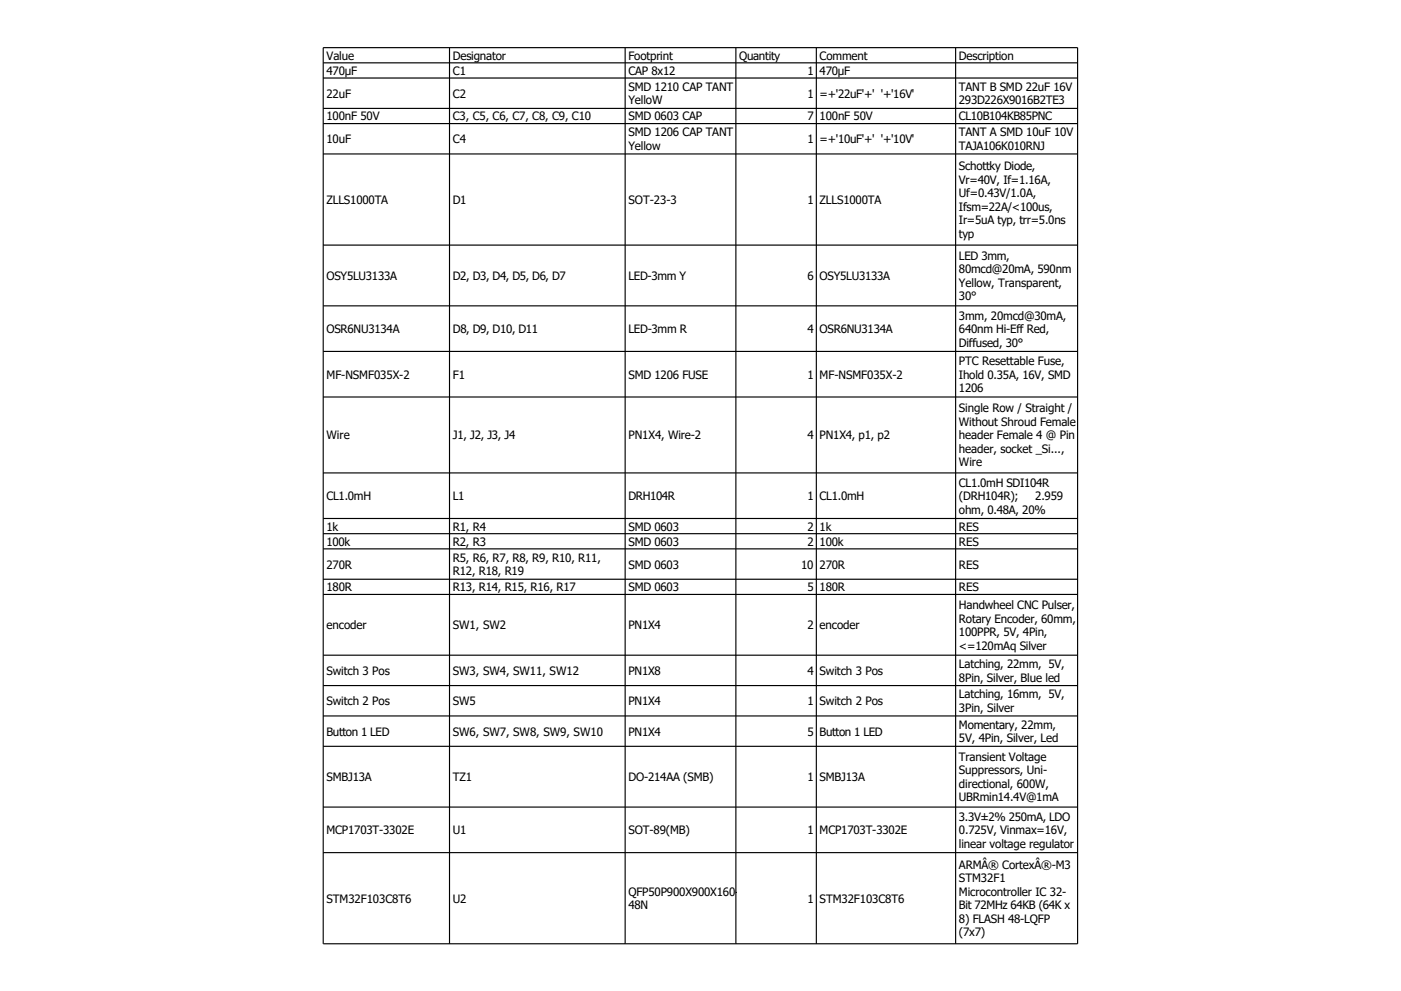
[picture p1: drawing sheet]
<svg xmlns="http://www.w3.org/2000/svg" width="297mm" height="210mm" viewBox="0 0 297 210" stroke-linecap="round" stroke-linejoin="round" font-family="sans-serif">
<defs><g id="words">
<g font-size="2.4">
<text x="69.2" y="12.7">Value</text>
<text x="69.2" y="15.9">470μF</text>
<text x="96" y="12.7">Designator</text>
<text x="96" y="15.9">C1</text>
<text x="133.2" y="12.7">Footprint</text>
<text x="133.2" y="15.9">CAP 8x12</text>
<text x="156.7" y="12.7">Quantity</text>
<text x="171.1" y="15.9">1</text>
<text x="173.7" y="12.7">Comment</text>
<text x="173.7" y="15.9">470μF</text>
<text x="203.2" y="12.7">Description</text>
<text x="69.2" y="20.7">22uF</text>
<text x="96" y="20.7">C2</text>
<text x="133.2" y="19.3">SMD 1210 CAP TANT</text>
<text x="133.2" y="22.1">YelloW</text>
<text x="171.1" y="20.7">1</text>
<text x="173.7" y="20.7">=+'22uF'+' '+'16V'</text>
<text x="203.2" y="19.3">TANT B SMD 22uF 16V</text>
<text x="203.2" y="22.1">293D226X9016B2TE3</text>
<text x="69.2" y="25.5">100nF 50V</text>
<text x="96" y="25.5">C3, C5, C6, C7, C8, C9, C10</text>
<text x="133.2" y="25.5">SMD 0603 CAP</text>
<text x="133.2" y="28.9">SMD 1206 CAP TANT</text>
<text x="171.1" y="25.5">7</text>
<text x="173.7" y="25.5">100nF 50V</text>
<text x="203.2" y="25.5">CL10B104KB85PNC</text>
<text x="203.2" y="28.9">TANT A SMD 10uF 10V</text>
<text x="69.2" y="30.4">10uF</text>
<text x="96" y="30.4">C4</text>
<text x="133.2" y="31.8">Yellow</text>
<text x="171.1" y="30.4">1</text>
<text x="173.7" y="30.4">=+'10uF'+' '+'10V'</text>
<text x="203.2" y="31.8">TAJA106K010RNJ</text>
<text x="203.2" y="36.1">Schottky Diode,</text>
<text x="203.2" y="38.9">Vr=40V, If=1.16A,</text>
<text x="203.2" y="41.8">Uf=0.43V/1.0A,</text>
<text x="69.2" y="43.2">ZLLS1000TA</text>
<text x="96" y="43.2">D1</text>
<text x="133.2" y="43.2">SOT-23-3</text>
<text x="171.1" y="43.2">1</text>
<text x="173.7" y="43.2">ZLLS1000TA</text>
<text x="203.2" y="44.7">Ifsm=22A/&lt;100us,</text>
<text x="203.2" y="47.5">Ir=5uA typ, trr=5.0ns</text>
<text x="203.2" y="50.4">typ</text>
<text x="69.2" y="59.3">OSY5LU3133A</text>
<text x="96" y="59.3">D2, D3, D4, D5, D6, D7</text>
<text x="133.2" y="59.3">LED-3mm Y</text>
<text x="171.1" y="59.3">6</text>
<text x="173.7" y="59.3">OSY5LU3133A</text>
<text x="203.2" y="55">LED 3mm,</text>
<text x="203.2" y="57.9">80mcd@20mA, 590nm</text>
<text x="203.2" y="60.8">Yellow, Transparent,</text>
<text x="203.2" y="63.6">30°</text>
<text x="69.2" y="70.6">OSR6NU3134A</text>
<text x="96" y="70.6">D8, D9, D10, D11</text>
<text x="133.2" y="70.6">LED-3mm R</text>
<text x="171.1" y="70.6">4</text>
<text x="173.7" y="70.6">OSR6NU3134A</text>
<text x="203.2" y="67.7">3mm, 20mcd@30mA,</text>
<text x="203.2" y="70.6">640nm Hi-Eff Red,</text>
<text x="203.2" y="73.5">Diffused, 30°</text>
<text x="203.2" y="77.4">PTC Resettable Fuse,</text>
<text x="69.2" y="80.3">MF-NSMF035X-2</text>
<text x="96" y="80.3">F1</text>
<text x="133.2" y="80.3">SMD 1206 FUSE</text>
<text x="171.1" y="80.3">1</text>
<text x="173.7" y="80.3">MF-NSMF035X-2</text>
<text x="203.2" y="80.3">Ihold 0.35A, 16V, SMD</text>
<text x="203.2" y="83.1">1206</text>
<text x="203.2" y="87.4">Single Row / Straight /</text>
<text x="69.2" y="93.1">Wire</text>
<text x="96" y="93.1">J1, J2, J3, J4</text>
<text x="133.2" y="93.1">PN1X4, Wire-2</text>
<text x="171.1" y="93.1">4</text>
<text x="173.7" y="93.1">PN1X4, p1, p2</text>
<text x="203.2" y="90.3">Without Shroud Female</text>
<text x="203.2" y="93.1">header Female 4 @ Pin</text>
<text x="203.2" y="96">header, socket _Si...,</text>
<text x="203.2" y="98.9">Wire</text>
<text x="69.2" y="106">CL1.0mH</text>
<text x="96" y="106">L1</text>
<text x="133.2" y="106">DRH104R</text>
<text x="171.1" y="106">1</text>
<text x="173.7" y="106">CL1.0mH</text>
<text x="203.2" y="103.2">CL1.0mH SDI104R</text>
<text x="203.2" y="106">(DRH104R);</text>
<text x="219.4" y="106">2.959</text>
<text x="69.2" y="112.5">1k</text>
<text x="96" y="112.5">R1, R4</text>
<text x="133.2" y="112.5">SMD 0603</text>
<text x="171.1" y="112.5">2</text>
<text x="173.7" y="112.5">1k</text>
<text x="203.2" y="108.9">ohm, 0.48A, 20%</text>
<text x="203.2" y="112.5">RES</text>
<text x="69.2" y="115.7">100k</text>
<text x="96" y="115.7">R2, R3</text>
<text x="96" y="119.1">R5, R6, R7, R8, R9, R10, R11,</text>
<text x="133.2" y="115.7">SMD 0603</text>
<text x="171.1" y="115.7">2</text>
<text x="173.7" y="115.7">100k</text>
<text x="203.2" y="115.7">RES</text>
<text x="69.2" y="120.5">270R</text>
<text x="69.2" y="125.3">180R</text>
<text x="96" y="121.9">R12, R18, R19</text>
<text x="96" y="125.3">R13, R14, R15, R16, R17</text>
<text x="133.2" y="120.5">SMD 0603</text>
<text x="133.2" y="125.3">SMD 0603</text>
<text x="169.8" y="120.5">10</text>
<text x="171.1" y="125.3">5</text>
<text x="173.7" y="120.5">270R</text>
<text x="173.7" y="125.3">180R</text>
<text x="203.2" y="120.5">RES</text>
<text x="203.2" y="125.3">RES</text>
<text x="203.2" y="129.1">Handwheel CNC Pulser,</text>
<text x="203.2" y="132">Rotary Encoder, 60mm,</text>
<text x="69.2" y="133.4">encoder</text>
<text x="96" y="133.4">SW1, SW2</text>
<text x="133.2" y="133.4">PN1X4</text>
<text x="171.1" y="133.4">2</text>
<text x="173.7" y="133.4">encoder</text>
<text x="203.2" y="134.8">100PPR, 5V, 4Pin,</text>
<text x="203.2" y="137.7">&lt;=120mAq Silver</text>
<text x="69.2" y="143">Switch 3 Pos</text>
<text x="96" y="143">SW3, SW4, SW11, SW12</text>
<text x="133.2" y="143">PN1X8</text>
<text x="171.1" y="143">4</text>
<text x="173.7" y="143">Switch 3 Pos</text>
<text x="203.2" y="141.6">Latching, 22mm, 5V,</text>
<text x="69.2" y="149.5">Switch 2 Pos</text>
<text x="96" y="149.5">SW5</text>
<text x="133.2" y="149.5">PN1X4</text>
<text x="171.1" y="149.5">1</text>
<text x="173.7" y="149.5">Switch 2 Pos</text>
<text x="203.2" y="144.5">8Pin, Silver, Blue led</text>
<text x="203.2" y="148.1">Latching, 16mm, 5V,</text>
<text x="69.2" y="155.9">Button 1 LED</text>
<text x="96" y="155.9">SW6, SW7, SW8, SW9, SW10</text>
<text x="133.2" y="155.9">PN1X4</text>
<text x="171.1" y="155.9">5</text>
<text x="173.7" y="155.9">Button 1 LED</text>
<text x="203.2" y="150.9">3Pin, Silver</text>
<text x="203.2" y="154.5">Momentary, 22mm,</text>
<text x="203.2" y="157.4">5V, 4Pin, Silver, Led</text>
<text x="203.2" y="161.3">Transient Voltage</text>
<text x="69.2" y="165.6">SMBJ13A</text>
<text x="96" y="165.6">TZ1</text>
<text x="133.2" y="165.6">DO-214AA (SMB)</text>
<text x="171.1" y="165.6">1</text>
<text x="173.7" y="165.6">SMBJ13A</text>
<text x="203.2" y="164.1">Suppressors, Uni-</text>
<text x="203.2" y="167">directional, 600W,</text>
<text x="203.2" y="169.9">UBRmin14.4V@1mA</text>
<text x="203.2" y="174">3.3V±2% 250mA, LDO</text>
<text x="69.2" y="176.8">MCP1703T-3302E</text>
<text x="96" y="176.8">U1</text>
<text x="133.2" y="176.8">SOT-89(MB)</text>
<text x="171.1" y="176.8">1</text>
<text x="173.7" y="176.8">MCP1703T-3302E</text>
<text x="203.2" y="176.8">0.725V, Vinmax=16V,</text>
<text x="203.2" y="179.7">linear voltage regulator</text>
<text x="203.2" y="184.2">ARMÂ® CortexÂ®-M3</text>
<text x="69.2" y="191.3">STM32F103C8T6</text>
<text x="96" y="191.3">U2</text>
<text x="133.2" y="189.9">QFP50P900X900X160-</text>
<text x="171.1" y="191.3">1</text>
<text x="173.7" y="191.3">STM32F103C8T6</text>
<text x="203.2" y="187">STM32F1</text>
<text x="203.2" y="189.9">Microcontroller IC 32-</text>
<text x="133.2" y="192.8">48N</text>
<text x="203.2" y="192.8">Bit 72MHz 64KB (64K x</text>
<text x="203.2" y="195.6">8) FLASH 48-LQFP</text>
<text x="203.2" y="198.5">(7x7)</text>
</g>
</g></defs>
<g fill="none" stroke="#000" stroke-width=".24">
<path d="M68.5 10.1h159.9v189.9h-159.9zM68.5 13.3h159.9M68.5 16.5h159.9M95.3 10.1v189.9M132.5 10.1v189.9M156 10.1v189.9M173 10.1v189.9M202.5 10.1v189.9M68.5 23h159.9M68.5 26.2h159.9M68.5 32.6h159.9M68.5 52h159.9"/>
<path d="M68.5 64.8h159.9M68.5 74.5h159.9M68.5 84.1h159.9M68.5 100.2h159.9M68.5 109.9h159.9M68.5 113.1h159.9M68.5 116.3h159.9M68.5 122.8h159.9M68.5 126h159.9M68.5 138.9h159.9M68.5 145.3h159.9M68.5 151.8h159.9"/>
<path d="M68.5 158.2h159.9M68.5 171.1h159.9M68.5 180.7h159.9"/>
</g>
<use href="#words"/>
</svg>
